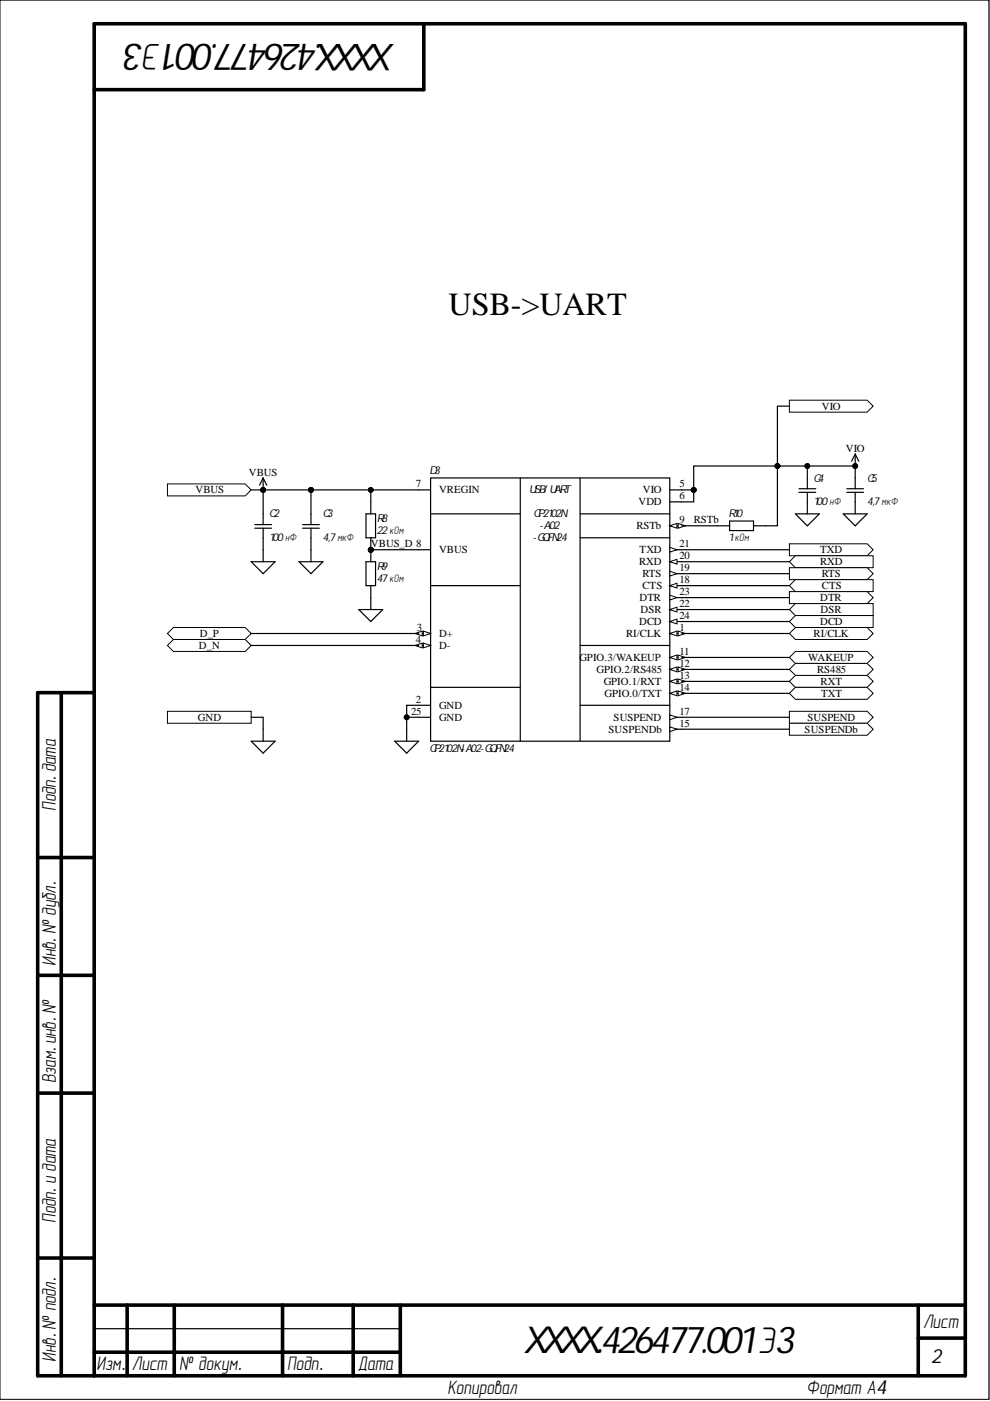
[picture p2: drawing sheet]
<svg xmlns="http://www.w3.org/2000/svg" width="210mm" height="297mm" viewBox="0 0 210 297" stroke-linecap="round" stroke-linejoin="round" font-family="sans-serif">
<defs><g id="words">
<g font-size="8">
<text x="83.9" y="9.4" transform="rotate(-180 83.9 9.4)">XXXX.426477.001Э3</text>
<text x="110.8" y="286.8">XXXX.426477.001Э3</text>
</g>
<text font-size="6.9" x="95.1" y="66.8">USB-&gt;UART</text>
<g font-size="4.2">
<text x="11.8" y="171.9" transform="rotate(-90 11.8 171.9)">Подп.дата</text>
<text x="11.8" y="204.8" transform="rotate(-90 11.8 204.8)">Инв.№ дубл.</text>
<text x="11.8" y="229.7" transform="rotate(-90 11.8 229.7)">Взам.инв.№</text>
<text x="11.8" y="259.2" transform="rotate(-90 11.8 259.2)">Подп.и дата</text>
<text x="195.7" y="281.6">Лист</text>
<text x="11.8" y="288.7" transform="rotate(-90 11.8 288.7)">Инв.№ подл.</text>
<text x="20.5" y="290.5">Изм.</text>
<text x="28" y="290.5">Лист</text>
<text x="38" y="290.5">№ докум.</text>
<text x="60.9" y="290.5">Подп.</text>
<text x="75.8" y="290.5">Дата</text>
<text x="197.4" y="289">2</text>
<text x="94.9" y="295.5">Копировал</text>
<text x="171" y="295.5">Формат А4</text>
</g>
<g font-size="2.3">
<text x="174.2" y="86.9">VIO</text>
<text x="179.3" y="95.7">VIO</text>
<text x="52.8" y="100.8">VBUS</text>
<text x="91.1" y="100.6">D3</text>
<text x="41.4" y="104.6">VBUS</text>
<text x="88.2" y="103.4">7</text>
<text x="93.1" y="104.6">VREGIN</text>
<text x="112.2" y="104.6">USB/UART</text>
<text x="135.4" y="107.2">VDD</text>
<text x="136.3" y="104.6">VIO</text>
<text x="144.1" y="103.4">5</text>
<text x="144.1" y="105.9">6</text>
<text x="172.5" y="102.1">C4</text>
<text x="172.5" y="107.2">100 нФ</text>
<text x="183.9" y="102.1">C5</text>
<text x="183.9" y="107.2">4,7 мкФ</text>
<text x="57.1" y="109.7">C2</text>
<text x="68.5" y="109.7">C3</text>
<text x="79.9" y="110.7">R8</text>
<text x="79.9" y="113.3">22 кОм</text>
<text x="113.1" y="109.7">CP2102N</text>
<text x="114.4" y="112.2">-A02</text>
<text x="134.9" y="112.2">RSTb</text>
<text x="144.1" y="111">9</text>
<text x="147.1" y="111">RSTb</text>
<text x="154.5" y="109.7">R10</text>
<text x="57.1" y="114.8">100 нФ</text>
<text x="68.5" y="114.8">4,7 мкФ</text>
<text x="78.6" y="116">VBUS_D 8</text>
<text x="93.1" y="117.3">VBUS</text>
<text x="112.9" y="114.8">-GQFN24</text>
<text x="135.5" y="119.9">RXD</text>
<text x="135.6" y="117.3">TXD</text>
<text x="144.1" y="118.6">20</text>
<text x="144.1" y="116">21</text>
<text x="154.5" y="114.8">1кОм</text>
<text x="173.9" y="117.3">TXD</text>
<text x="173.9" y="119.9">RXD</text>
<text x="79.9" y="120.9">R9</text>
<text x="79.9" y="123.4">47 кОм</text>
<text x="136.2" y="124.9">CTS</text>
<text x="136.2" y="122.4">RTS</text>
<text x="144.1" y="123.7">18</text>
<text x="144.1" y="121.1">19</text>
<text x="174.2" y="122.4">RTS</text>
<text x="174.2" y="124.9">CTS</text>
<text x="135.6" y="127.5">DTR</text>
<text x="135.8" y="130">DSR</text>
<text x="144.1" y="131.3">24</text>
<text x="144.1" y="128.7">22</text>
<text x="144.1" y="126.2">23</text>
<text x="173.9" y="127.5">DTR</text>
<text x="174" y="130">DSR</text>
<text x="42.2" y="137.6">D_N</text>
<text x="42.4" y="135.1">D_P</text>
<text x="88.2" y="136.3">4</text>
<text x="88.3" y="133.8">3</text>
<text x="93.1" y="137.6">D-</text>
<text x="93.1" y="135.1">D+</text>
<text x="132.7" y="135.1">RI/CLK</text>
<text x="135.5" y="132.5">DCD</text>
<text x="144.1" y="133.8">1</text>
<text x="172.5" y="135.1">RI/CLK</text>
<text x="173.9" y="132.5">DCD</text>
<text x="122.8" y="140.2">GPIO.3/WAKEUP</text>
<text x="126.5" y="142.7">GPIO.2/RS485</text>
<text x="144.1" y="138.9">11</text>
<text x="144.1" y="141.4">12</text>
<text x="144.1" y="144">13</text>
<text x="171.4" y="140.2">WAKEUP</text>
<text x="173.2" y="142.7">RS485</text>
<text x="88.2" y="149">2</text>
<text x="128" y="145.2">GPIO.1/RXT</text>
<text x="128.2" y="147.8">GPIO.0/TXT</text>
<text x="144.1" y="146.5">14</text>
<text x="174" y="145.2">RXT</text>
<text x="174.1" y="147.8">TXT</text>
<text x="41.9" y="152.8">GND</text>
<text x="87.2" y="151.6">25</text>
<text x="93.1" y="150.3">GND</text>
<text x="93.1" y="152.8">GND</text>
<text x="129" y="155.4">SUSPENDb</text>
<text x="130.1" y="152.8">SUSPEND</text>
<text x="144.1" y="154.1">15</text>
<text x="144.1" y="151.6">17</text>
<text x="170.6" y="155.4">SUSPENDb</text>
<text x="171.2" y="152.8">SUSPEND</text>
<text x="91.1" y="159.4">CP2102N-A02-GQFN24</text>
</g>
<text font-size=".4" x="10" y="291.8">ALTIUMGOSTBOM2.0KEV</text>
</g></defs>
<path d="M0 0h209.7v296.7h-209.7z" fill="none" stroke="#000" stroke-width=".21"/>
<g fill="none" stroke="#000" stroke-width=".76">
<path d="M89.9 5v14h-69.9M13 146.9v144.8M20 146.9h-12v144.8h196.7v-286.7h-184.7v286.7M8 181.8h12M8 206.8h12M8 231.8h12M8 266.7h12M20 276.7h184.7M27 276.7v15M36.9 276.7v15M59.9 276.7v15M74.9 276.7v15"/>
<path d="M84.9 276.7v15M194.7 276.7v15M20 286.7h64.9M194.7 283.7h10"/>
</g>
<path d="M20 281.7h64.9" fill="none" stroke="#000" stroke-width=".25"/>
<path d="M36.8 133h15.2l1.3 1.3-1.3 1.3h-15.2l-1.3-1.3z" fill-rule="evenodd" fill="#fff"/>
<path d="M36.8 133h15.2l1.3 1.3-1.3 1.3h-15.2l-1.3-1.3z" fill="none" stroke="#000" stroke-width=".21"/>
<path d="M36.8 135.6h15.2l1.3 1.3-1.3 1.2h-15.2l-1.3-1.2z" fill-rule="evenodd" fill="#fff"/>
<g fill="none" stroke="#000" stroke-width=".21">
<path d="M36.8 135.6h15.2l1.3 1.3-1.3 1.2h-15.2l-1.3-1.2z"/>
<circle cx="78.6" cy="116.6" r=".51"/>
</g>
<g fill="none" stroke="#000" stroke-width=".25">
<path d="M53.3 119.1h5l-2.5 2.5zM54 112h3.6M54 111.2h3.6M55.8 108.9v2.3M55.8 112v2M55.8 116.6v2.5M63.4 119.1h5.1l-2.6 2.5zM64.2 112h3.5M64.2 111.2h3.5M65.9 108.9v2.3M65.9 112v2M65.9 116.6v2.5"/>
<path d="M77.6 119.1h2v5.1h-2zM78.6 116.6v2.5M152.2 111.5h2.5M154.7 110.5h5.1v2h-5.1zM159.8 111.5h2.5M76.1 129.2h5l-2.5 2.6zM78.6 124.2v5M83.7 157.1h5.1l-2.6 2.6zM86.2 154.6v2.5"/>
</g>
<circle cx="78.6" cy="116.6" r=".51" fill="#000"/>
<path d="M167.4 115.3h16.5l1.2 1.3-1.2 1.2h-16.5z" fill-rule="evenodd" fill="#fff"/>
<path d="M167.4 115.3h16.5l1.2 1.3-1.2 1.2h-16.5z" fill="none" stroke="#000" stroke-width=".21"/>
<path d="M168.6 117.8h16.5v2.6h-16.5l-1.2-1.3z" fill-rule="evenodd" fill="#fff"/>
<path d="M168.6 117.8h16.5v2.6h-16.5l-1.2-1.3z" fill="none" stroke="#000" stroke-width=".21"/>
<path d="M168.6 143.2h15.3l1.2 1.3-1.2 1.2h-15.3l-1.2-1.2z" fill-rule="evenodd" fill="#fff"/>
<path d="M168.6 143.2h15.3l1.2 1.3-1.2 1.2h-15.3l-1.2-1.2z" fill="none" stroke="#000" stroke-width=".21"/>
<path d="M168.6 145.7h15.3l1.2 1.3-1.2 1.3h-15.3l-1.2-1.3z" fill-rule="evenodd" fill="#fff"/>
<path d="M168.6 145.7h15.3l1.2 1.3-1.2 1.3h-15.3l-1.2-1.3z" fill="none" stroke="#000" stroke-width=".21"/>
<path d="M168.6 138.1h15.3l1.2 1.3-1.2 1.3h-15.3l-1.2-1.3z" fill-rule="evenodd" fill="#fff"/>
<path d="M168.6 138.1h15.3l1.2 1.3-1.2 1.3h-15.3l-1.2-1.3z" fill="none" stroke="#000" stroke-width=".21"/>
<path d="M168.6 140.7h15.3l1.2 1.2-1.2 1.3h-15.3l-1.2-1.3z" fill-rule="evenodd" fill="#fff"/>
<g fill="none" stroke="#000" stroke-width=".21">
<path d="M168.6 140.7h15.3l1.2 1.2-1.2 1.3h-15.3l-1.2-1.3z"/>
<circle cx="55.8" cy="103.9" r=".51"/>
</g>
<path d="M55.8 101.3l-.8 1.6M55.8 101.3l.8 1.6M55.8 101.3v2.6" fill="none" stroke="#000" stroke-width=".25"/>
<circle cx="55.8" cy="103.9" r=".51" fill="#000"/>
<path d="M167.4 150.8h16.5l1.2 1.3-1.2 1.2h-16.5z" fill-rule="evenodd" fill="#fff"/>
<path d="M167.4 150.8h16.5l1.2 1.3-1.2 1.2h-16.5z" fill="none" stroke="#000" stroke-width=".21"/>
<path d="M167.4 153.3h16.5l1.2 1.3-1.2 1.3h-16.5z" fill-rule="evenodd" fill="#fff"/>
<path d="M167.4 153.3h16.5l1.2 1.3-1.2 1.3h-16.5z" fill="none" stroke="#000" stroke-width=".21"/>
<path d="M91.3 101.3h50.7v55.8h-50.7z" fill-rule="evenodd" fill="#fff"/>
<path d="M91.3 101.3h50.7v55.8h-50.7zM91.3 108.9h19M110.3 101.3v55.8M123 101.3v55.8M123 114h19M142 111.5h2.5M91.3 124.2h19M123 136.9h19M88.8 149.5h2.5M88.8 152.1h2.5M91.3 145.7h19M123 149.5h19" fill="none" stroke="#000" stroke-width=".25"/>
<path d="M142 111.5l1.5-.5v1z" fill="#fff"/>
<path d="M142 111.5l1.5-.5v1z" fill="none" stroke="#000" stroke-width=".21"/>
<path d="M143.8 111l1.5 .5-1.5 .5z" fill="#fff"/>
<path d="M143.8 111l1.5 .5-1.5 .5z" fill="none" stroke="#000" stroke-width=".21"/>
<path d="M88.8 136.9h2.5" fill="none" stroke="#000" stroke-width=".25"/>
<path d="M89.8 136.3l1.5 .6-1.5 .5z" fill="#fff"/>
<path d="M89.8 136.3l1.5 .6-1.5 .5z" fill="none" stroke="#000" stroke-width=".21"/>
<path d="M88 136.9l1.5-.6v1.1z" fill="#fff"/>
<path d="M88 136.9l1.5-.6v1.1z" fill="none" stroke="#000" stroke-width=".21"/>
<path d="M88.8 134.3h2.5" fill="none" stroke="#000" stroke-width=".25"/>
<path d="M89.8 133.8l1.5 .5-1.5 .5z" fill="#fff"/>
<path d="M89.8 133.8l1.5 .5-1.5 .5z" fill="none" stroke="#000" stroke-width=".21"/>
<path d="M88 134.3l1.5-.5v1z" fill="#fff"/>
<path d="M88 134.3l1.5-.5v1z" fill="none" stroke="#000" stroke-width=".21"/>
<path d="M88.8 116.6h2.5M88.8 103.9h2.5M142 103.9h2.5M142 154.6h2.5" fill="none" stroke="#000" stroke-width=".25"/>
<path d="M142 154.1l1.5 .5-1.5 .5z" fill="#fff"/>
<path d="M142 154.1l1.5 .5-1.5 .5z" fill="none" stroke="#000" stroke-width=".21"/>
<path d="M142 152.1h2.5" fill="none" stroke="#000" stroke-width=".25"/>
<path d="M142 151.6l1.5 .5-1.5 .5z" fill="#fff"/>
<path d="M142 151.6l1.5 .5-1.5 .5z" fill="none" stroke="#000" stroke-width=".21"/>
<path d="M142 139.4h2.5" fill="none" stroke="#000" stroke-width=".25"/>
<path d="M142 139.4l1.5-.5v1z" fill="#fff"/>
<path d="M142 139.4l1.5-.5v1z" fill="none" stroke="#000" stroke-width=".21"/>
<path d="M143.8 138.9l1.5 .5-1.5 .5z" fill="#fff"/>
<path d="M143.8 138.9l1.5 .5-1.5 .5z" fill="none" stroke="#000" stroke-width=".21"/>
<path d="M142 141.9h2.5" fill="none" stroke="#000" stroke-width=".25"/>
<path d="M142 141.9l1.5-.5v1z" fill="#fff"/>
<path d="M142 141.9l1.5-.5v1z" fill="none" stroke="#000" stroke-width=".21"/>
<path d="M143.8 141.4l1.5 .5-1.5 .5z" fill="#fff"/>
<path d="M143.8 141.4l1.5 .5-1.5 .5z" fill="none" stroke="#000" stroke-width=".21"/>
<path d="M142 147h2.5" fill="none" stroke="#000" stroke-width=".25"/>
<path d="M142 147l1.5-.5v1z" fill="#fff"/>
<path d="M142 147l1.5-.5v1z" fill="none" stroke="#000" stroke-width=".21"/>
<path d="M143.8 146.5l1.5 .5-1.5 .5z" fill="#fff"/>
<path d="M143.8 146.5l1.5 .5-1.5 .5z" fill="none" stroke="#000" stroke-width=".21"/>
<path d="M142 144.5h2.5" fill="none" stroke="#000" stroke-width=".25"/>
<path d="M142 144.5l1.5-.5v1z" fill="#fff"/>
<path d="M142 144.5l1.5-.5v1z" fill="none" stroke="#000" stroke-width=".21"/>
<path d="M143.8 144l1.5 .5-1.5 .5z" fill="#fff"/>
<path d="M143.8 144l1.5 .5-1.5 .5z" fill="none" stroke="#000" stroke-width=".21"/>
<path d="M142 134.3h2.5" fill="none" stroke="#000" stroke-width=".25"/>
<path d="M142 134.3l1.5-.5v1z" fill="#fff"/>
<path d="M142 134.3l1.5-.5v1z" fill="none" stroke="#000" stroke-width=".21"/>
<path d="M143.8 133.8l1.5 .5-1.5 .5z" fill="#fff"/>
<path d="M143.8 133.8l1.5 .5-1.5 .5z" fill="none" stroke="#000" stroke-width=".21"/>
<path d="M142 131.8h2.5" fill="none" stroke="#000" stroke-width=".25"/>
<path d="M142 131.8l1.5-.5v1z" fill="#fff"/>
<path d="M142 131.8l1.5-.5v1z" fill="none" stroke="#000" stroke-width=".21"/>
<path d="M142 129.2h2.5" fill="none" stroke="#000" stroke-width=".25"/>
<path d="M142 129.2l1.5-.5v1z" fill="#fff"/>
<path d="M142 129.2l1.5-.5v1z" fill="none" stroke="#000" stroke-width=".21"/>
<path d="M142 126.7h2.5" fill="none" stroke="#000" stroke-width=".25"/>
<path d="M142 126.2l1.5 .5-1.5 .5z" fill="#fff"/>
<path d="M142 126.2l1.5 .5-1.5 .5z" fill="none" stroke="#000" stroke-width=".21"/>
<path d="M142 124.2h2.5" fill="none" stroke="#000" stroke-width=".25"/>
<path d="M142 124.2l1.5-.5v1z" fill="#fff"/>
<path d="M142 124.2l1.5-.5v1z" fill="none" stroke="#000" stroke-width=".21"/>
<path d="M142 121.6h2.5" fill="none" stroke="#000" stroke-width=".25"/>
<path d="M142 121.1l1.5 .5-1.5 .5z" fill="#fff"/>
<path d="M142 121.1l1.5 .5-1.5 .5z" fill="none" stroke="#000" stroke-width=".21"/>
<path d="M142 119.1h2.5" fill="none" stroke="#000" stroke-width=".25"/>
<path d="M142 119.1l1.5-.5v1z" fill="#fff"/>
<path d="M142 119.1l1.5-.5v1z" fill="none" stroke="#000" stroke-width=".21"/>
<path d="M142 116.6h2.5" fill="none" stroke="#000" stroke-width=".25"/>
<path d="M142 116.1l1.5 .5-1.5 .5z" fill="#fff"/>
<g fill="none" stroke="#000" stroke-width=".21">
<path d="M142 116.1l1.5 .5-1.5 .5z"/>
<circle cx="181.3" cy="98.8" r=".51"/>
<circle cx="78.6" cy="116.6" r=".51"/>
</g>
<g fill="none" stroke="#000" stroke-width=".25">
<path d="M181.3 96.3v2.5M181.3 96.3l-.7 1.5M181.3 96.3l.8 1.5M77.6 108.9h2v5.1h-2zM78.6 106.4v2.5M78.6 114v2.6M123 108.9h19M142 106.4h2.5M168.6 108.9l2.6 2.6 2.5-2.5h-5.1M169.4 104.4h3.6M169.4 103.6h3.6M171.2 101.3v2.3"/>
<path d="M171.2 104.4v4.5M178.8 109h5.1l-2.6 2.5zM179.5 104.4h3.6M179.5 103.6h3.6M181.3 101.3v2.3M181.3 104.4v4.6"/>
</g>
<g fill="#000">
<circle cx="181.3" cy="98.8" r=".51"/>
<circle cx="78.6" cy="116.6" r=".51"/>
</g>
<path d="M35.5 102.6h16.5l1.3 1.3-1.3 1.2h-16.5z" fill-rule="evenodd" fill="#fff"/>
<path d="M35.5 102.6h16.5l1.3 1.3-1.3 1.2h-16.5z" fill="none" stroke="#000" stroke-width=".21"/>
<path d="M35.5 150.8h17.8v2.5h-17.8z" fill-rule="evenodd" fill="#fff"/>
<path d="M35.5 150.8h17.8v2.5h-17.8z" fill="none" stroke="#000" stroke-width=".21"/>
<path d="M53.3 157.1h5l-2.5 2.6zM55.8 154.6v2.5" fill="none" stroke="#000" stroke-width=".25"/>
<path d="M167.4 84.8h16.5l1.2 1.3-1.2 1.3h-16.5z" fill-rule="evenodd" fill="#fff"/>
<g fill="none" stroke="#000" stroke-width=".21">
<path d="M167.4 84.8h16.5l1.2 1.3-1.2 1.3h-16.5z"/>
<circle cx="164.8" cy="98.8" r=".51"/>
<circle cx="171.2" cy="98.8" r=".51"/>
<circle cx="181.3" cy="98.8" r=".51"/>
<circle cx="55.8" cy="103.9" r=".51"/>
<circle cx="65.9" cy="103.9" r=".51"/>
<circle cx="78.6" cy="103.9" r=".51"/>
<circle cx="78.6" cy="116.6" r=".51"/>
<circle cx="147.1" cy="103.9" r=".51"/>
<circle cx="86.2" cy="152.1" r=".51"/>
</g>
<g fill="#000">
<circle cx="164.8" cy="98.8" r=".51"/>
<circle cx="171.2" cy="98.8" r=".51"/>
<circle cx="181.3" cy="98.8" r=".51"/>
<circle cx="55.8" cy="103.9" r=".51"/>
<circle cx="65.9" cy="103.9" r=".51"/>
<circle cx="78.6" cy="103.9" r=".51"/>
<circle cx="78.6" cy="116.6" r=".51"/>
<circle cx="147.1" cy="103.9" r=".51"/>
<circle cx="86.2" cy="152.1" r=".51"/>
</g>
<g fill="none" stroke="#000" stroke-width=".25">
<path d="M167.4 86.1h-2.6v25.4h-2.5M171.2 98.8v2.5M53.3 103.9h2.5M55.8 108.9v-5h10.1v5M55.8 114v2.6M65.9 114v2.6M78.6 116.6h10.2M78.6 103.9v2.5M144.5 111.5h7.7M144.5 103.9h2.6M144.5 119.1h22.9M144.5 116.6h22.9"/>
<path d="M147.1 103.9v2.5h-2.6M181.3 101.3v-2.5h-34.2v5.1M53.3 134.3h35.5M53.3 136.9h35.5M144.5 139.4h22.9M53.3 152.1h2.5v2.5M88.8 152.1h-2.6v2.5M88.8 149.5h-2.6v2.6M144.5 154.6h22.9M144.5 152.1h22.9M144.5 141.9h22.9M144.5 147h22.9"/>
<path d="M144.5 144.5h22.9"/>
</g>
<path d="M167.4 120.4h16.5l1.2 1.2-1.2 1.3h-16.5z" fill-rule="evenodd" fill="#fff"/>
<path d="M167.4 120.4h16.5l1.2 1.2-1.2 1.3h-16.5z" fill="none" stroke="#000" stroke-width=".21"/>
<path d="M168.6 122.9h16.5v2.5h-16.5l-1.2-1.2z" fill-rule="evenodd" fill="#fff"/>
<path d="M168.6 122.9h16.5v2.5h-16.5l-1.2-1.2z" fill="none" stroke="#000" stroke-width=".21"/>
<path d="M167.4 125.4h16.5l1.2 1.3-1.2 1.3h-16.5z" fill-rule="evenodd" fill="#fff"/>
<path d="M167.4 125.4h16.5l1.2 1.3-1.2 1.3h-16.5z" fill="none" stroke="#000" stroke-width=".21"/>
<path d="M168.6 128h16.5v2.5h-16.5l-1.2-1.3z" fill-rule="evenodd" fill="#fff"/>
<path d="M168.6 128h16.5v2.5h-16.5l-1.2-1.3z" fill="none" stroke="#000" stroke-width=".21"/>
<path d="M168.6 130.5h16.5v2.5h-16.5l-1.2-1.2z" fill-rule="evenodd" fill="#fff"/>
<path d="M168.6 130.5h16.5v2.5h-16.5l-1.2-1.2z" fill="none" stroke="#000" stroke-width=".21"/>
<path d="M168.6 133h15.3l1.2 1.3-1.2 1.3h-15.3l-1.2-1.3z" fill-rule="evenodd" fill="#fff"/>
<g fill="none" stroke="#000" stroke-width=".21">
<path d="M168.6 133h15.3l1.2 1.3-1.2 1.3h-15.3l-1.2-1.3z"/>
<circle cx="65.9" cy="103.9" r=".51"/>
<circle cx="78.6" cy="103.9" r=".51"/>
</g>
<path d="M65.9 103.9h22.9M144.5 121.6h22.9M144.5 124.2h22.9M144.5 126.7h22.9M144.5 129.2h22.9M144.5 131.8h22.9M144.5 134.3h22.9" fill="none" stroke="#000" stroke-width=".25"/>
<g fill="#000">
<circle cx="65.9" cy="103.9" r=".51"/>
<circle cx="78.6" cy="103.9" r=".51"/>
</g>
<use href="#words"/>
</svg>
